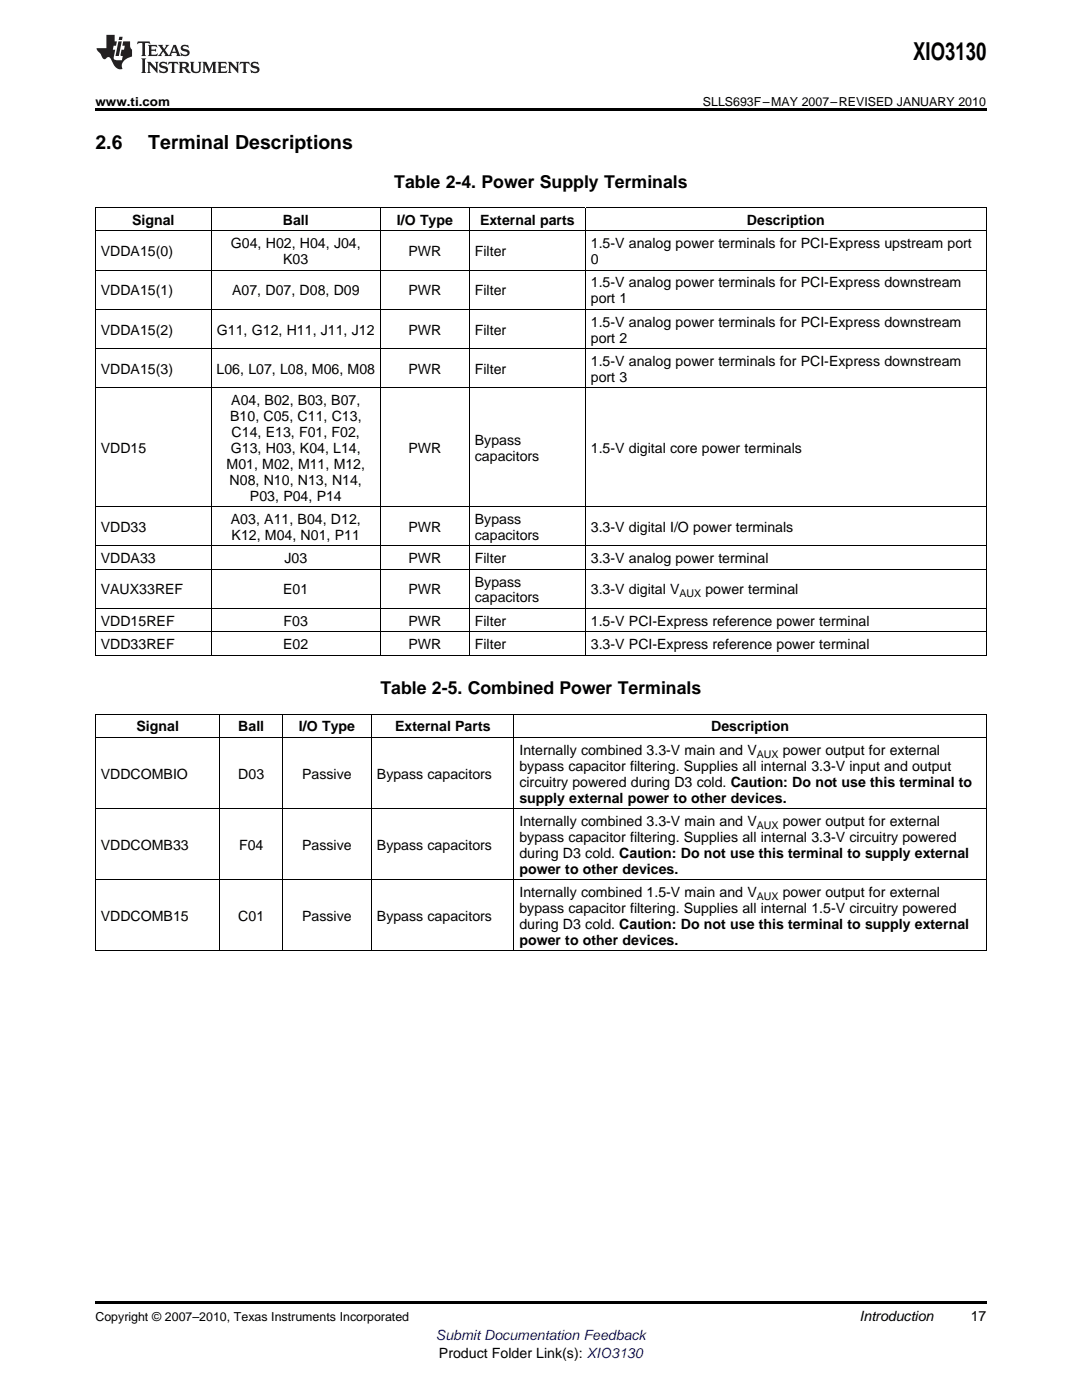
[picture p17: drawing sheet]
<svg xmlns="http://www.w3.org/2000/svg" width="216mm" height="279mm" viewBox="0 0 216 279" stroke-linecap="round" stroke-linejoin="round" font-family="sans-serif">
<defs><g id="words">
<text font-size="4.9" x="182.2" y="12">XIO3130</text>
<g font-size="3.9">
<text x="19" y="29.7">2.6</text>
<text x="29.6" y="29.7">Terminal Descriptions</text>
</g>
<g font-size="3.5">
<text x="78.7" y="37.5">Table 2-4. Power Supply Terminals</text>
<text x="75.9" y="138.6">Table 2-5. Combined Power Terminals</text>
</g>
<g font-size="2.8">
<text x="26.4" y="44.9">Signal</text>
<text x="56.4" y="44.9">Ball</text>
<text x="79.2" y="44.9">I/O Type</text>
<text x="95.8" y="44.9">External parts</text>
<text x="149" y="44.9">Description</text>
<text x="20.1" y="51.1">VDDA15(0)</text>
<text x="46.1" y="49.5">G04, H02, H04, J04,</text>
<text x="56.5" y="52.7">K03</text>
<text x="81.5" y="51.1">PWR</text>
<text x="94.8" y="51.1">Filter</text>
<text x="117.9" y="49.5">1.5-V analog power terminals for PCI-Express upstream port</text>
<text x="117.9" y="52.7">0</text>
<text x="20.1" y="58.9">VDDA15(1)</text>
<text x="46.3" y="58.9">A07, D07, D08, D09</text>
<text x="81.5" y="58.9">PWR</text>
<text x="94.8" y="58.9">Filter</text>
<text x="117.9" y="57.4">1.5-V analog power terminals for PCI-Express downstream</text>
<text x="117.9" y="60.5">port 1</text>
<text x="117.9" y="65.2">1.5-V analog power terminals for PCI-Express downstream</text>
<text x="20.1" y="66.8">VDDA15(2)</text>
<text x="43.3" y="66.8">G11, G12, H11, J11, J12</text>
<text x="81.5" y="66.8">PWR</text>
<text x="94.8" y="66.8">Filter</text>
<text x="117.9" y="68.4">port 2</text>
<text x="20.1" y="74.6">VDDA15(3)</text>
<text x="43.2" y="74.6">L06, L07, L08, M06, M08</text>
<text x="81.5" y="74.6">PWR</text>
<text x="94.8" y="74.6">Filter</text>
<text x="117.9" y="73">1.5-V analog power terminals for PCI-Express downstream</text>
<text x="117.9" y="76.2">port 3</text>
<text x="46.1" y="80.9">A04, B02, B03, B07,</text>
<text x="45.9" y="84">B10, C05, C11, C13,</text>
<text x="46.2" y="87.2">C14, E13, F01, F02,</text>
<text x="94.8" y="88.8">Bypass</text>
<text x="20.1" y="90.4">VDD15</text>
<text x="45.2" y="93.6">M01, M02, M11, M12,</text>
<text x="46.1" y="90.4">G13, H03, K04, L14,</text>
<text x="81.5" y="90.4">PWR</text>
<text x="94.8" y="92">capacitors</text>
<text x="117.9" y="90.4">1.5-V digital core power terminals</text>
<text x="45.8" y="96.7">N08, N10, N13, N14,</text>
<text x="49.9" y="99.9">P03, P04, P14</text>
<text x="20.1" y="106.2">VDD33</text>
<text x="46.1" y="104.6">A03, A11, B04, D12,</text>
<text x="46.2" y="107.7">K12, M04, N01, P11</text>
<text x="81.5" y="106.2">PWR</text>
<text x="94.8" y="104.6">Bypass</text>
<text x="94.8" y="107.7">capacitors</text>
<text x="117.9" y="106.2">3.3-V digital I/O power terminals</text>
<text x="20.1" y="112.4">VDDA33</text>
<text x="56.8" y="112.4">J03</text>
<text x="81.5" y="112.4">PWR</text>
<text x="94.8" y="112.4">Filter</text>
<text x="117.9" y="112.4">3.3-V analog power terminal</text>
<text x="20.1" y="118.6">VAUX33REF</text>
<text x="56.5" y="118.6">E01</text>
<text x="81.5" y="118.6">PWR</text>
<text x="94.8" y="117.1">Bypass</text>
<text x="117.9" y="118.6">3.3-V digital V</text>
<text x="140.8" y="118.6">power terminal</text>
<text x="20.1" y="124.9">VDD15REF</text>
<text x="56.6" y="124.9">F03</text>
<text x="81.5" y="124.9">PWR</text>
<text x="94.8" y="120.2">capacitors</text>
<text x="94.8" y="124.9">Filter</text>
<text x="117.9" y="124.9">1.5-V PCI-Express reference power terminal</text>
<text x="20.1" y="129.5">VDD33REF</text>
<text x="56.5" y="129.5">E02</text>
<text x="81.5" y="129.5">PWR</text>
<text x="94.8" y="129.5">Filter</text>
<text x="117.9" y="129.5">3.3-V PCI-Express reference power terminal</text>
<text x="27.2" y="146">Signal</text>
<text x="47.6" y="146">Ball</text>
<text x="59.7" y="146">I/O Type</text>
<text x="78.8" y="146">External Parts</text>
<text x="141.9" y="146">Description</text>
<text x="20.1" y="155.4">VDDCOMBIO</text>
<text x="47.6" y="155.4">D03</text>
<text x="60.3" y="155.4">Passive</text>
<text x="75.2" y="155.4">Bypass capacitors</text>
<text x="103.6" y="150.6">Internally combined 3.3-V main and V</text>
<text x="103.6" y="153.8">bypass capacitor filtering. Supplies all internal 3.3-V input and output</text>
<text x="156.2" y="150.6">power output for external</text>
<text x="103.6" y="157">circuitry powered during D3 cold. Caution: Do not use this terminal to</text>
<text x="103.6" y="160.2">supply external power to other devices.</text>
<text x="103.6" y="164.8">Internally combined 3.3-V main and V</text>
<text x="103.6" y="168">bypass capacitor filtering. Supplies all internal 3.3-V circuitry powered</text>
<text x="156.2" y="164.8">power output for external</text>
<text x="20.1" y="169.6">VDDCOMB33</text>
<text x="47.7" y="169.6">F04</text>
<text x="60.3" y="169.6">Passive</text>
<text x="75.2" y="169.6">Bypass capacitors</text>
<text x="103.6" y="171.2">during D3 cold. Caution: Do not use this terminal to supply external</text>
<text x="103.6" y="174.3">power to other devices.</text>
<text x="103.6" y="179">Internally combined 1.5-V main and V</text>
<text x="156.2" y="179">power output for external</text>
<text x="20.1" y="183.8">VDDCOMB15</text>
<text x="47.6" y="183.8">C01</text>
<text x="60.3" y="183.8">Passive</text>
<text x="75.2" y="183.8">Bypass capacitors</text>
<text x="103.6" y="182.2">bypass capacitor filtering. Supplies all internal 1.5-V circuitry powered</text>
<text x="103.6" y="185.3">during D3 cold. Caution: Do not use this terminal to supply external</text>
<text x="103.6" y="188.5">power to other devices.</text>
<text x="171.5" y="263.6">Introduction</text>
<text x="193.7" y="263.6">17</text>
<text x="87.6" y="270.9">Product Folder Link(s): XIO3130</text>
</g>
<text font-size="2.8" fill="#00f" x="87" y="267.4">Submit Documentation Feedback</text>
<g font-size="2.5">
<text x="19" y="21.1">www.ti.com</text>
<text x="140.3" y="21.1">SLLS693F–MAY 2007–REVISED JANUARY 2010</text>
<text x="19" y="263.6">Copyright © 2007–2010, Texas Instruments Incorporated</text>
</g>
<g font-size="2.1">
<text x="135.6" y="119.2">AUX</text>
<text x="151" y="151.2">AUX</text>
<text x="151" y="165.4">AUX</text>
<text x="151" y="179.6">AUX</text>
</g>
</g></defs>
<g fill="#231f20">
<path d="M27.5 8.3l-.1 .5 .4-.2h.6v.1v2.1l-.2 .4h1l-.3-.4v-2.1l.1-.1h.5l.5 .2-.2-.5zM29.5 9l.2 .3v1.5l-.2 .4h1.8l.2-.6a1.04 1.04 0 0 1-1.3 .2v-.7h.6l.3 .2v-.6l-.3 .2h-.6v-.6l.8-.1 .4 .3-.2-.5zM31.5 9l.9 1.1-.9 1.1h.8l-.2-.2 .5-.7 .4 .7-.2 .2h1.5l-.1-.2 .1-.4h.9l.1 .4-.2 .2h1l-.3-.3-.7-1.9h-.5l-.9 2-.8-1 .9-1h-.8l.1 .3-.3 .5-.4-.6 .2-.2zM34.7 9.3l.4 1h-.7zM36.3 9.1a.63 .63 0 0 0-.2 .7 .63 .63 0 0 0 .6 .4l.6 .2 .1 .2a.75 .75 0 0 1-.7 .4 .75 .75 0 0 1-.6-.5l.1 .7 .1-.1a1.11 1.11 0 0 0 1.5-.6 1.13 1.13 0 0 0-1.2-.8l-.1-.4a1.04 1.04 0 0 1 1.2 .2l-.2-.5-.1 .1-.5-.2zM28.2 11.7l.2 .3v2.2l-.2 .4h1l-.3-.4v-2.2l.3-.3zM29.3 12.3l.3 .4v1.5l-.3 .4h.8l-.2-.4v-1.3l1.5 1.7v-1.9l.2-.4h-.7l.2 .4v.9l-1.1-1.3zM32 12.5a.62 .62 0 0 0-.2 .7 .62 .62 0 0 0 .6 .4l.6 .1 .1 .3a.76 .76 0 0 1-.7 .3 .76 .76 0 0 1-.6-.4l.1 .7 .1-.1a1.11 1.11 0 0 0 1.5-.6 1.13 1.13 0 0 0-1.2-.8l-.1-.4a1.04 1.04 0 0 1 1.2 .2l-.2-.6-.1 .1-.5-.1zM33.7 12.3l-.2 .7a.61 .61 0 0 1 .8-.4v1.6l-.2 .4h.9l-.2-.4v-1.6a.63 .63 0 0 1 .8 .4l-.2-.7zM35.6 12.3l.3 .4v1.5l-.3 .4h1l-.2-.2v-.8l.5 .2a.76 .76 0 0 0 1.2 .7l-1-1a.58 .58 0 0 0 .6-.5 .58 .58 0 0 0-.5-.6zM36.4 12.7l.1-.1a.45 .45 0 0 1 .5 .1 .45 .45 0 0 1 .1 .5l-.7 .2zM37.9 12.3l.2 .2a2.17 2.17 0 0 0 .3 1.9 .99 .99 0 0 0 1.6-.6v-1.1l.2-.4h-.7l.2 .2a1.92 1.92 0 0 1-.2 1.8 .6 .6 0 0 1-.9-.5v-1.1l.2-.4zM40.4 12.3l.2 .4v1.5l-.2 .4h.7l-.2-.4v-1.4l.8 1.8 .8-1.8v1.4l-.2 .4h.9l-.2-.4v-1.5l.2-.4h-.8l-.6 1.5-.6-1.5zM43.4 12.3l.2 .4v1.5l-.2 .4h1.8l.2-.6a1.04 1.04 0 0 1-1.3 .2v-.7h.5l.4 .2v-.6l-.4 .2h-.5v-.7h.8l.3 .3-.1-.6zM45.5 12.3l.2 .4v1.5l-.2 .4h.7l-.2-.4v-1.3l1.5 1.7v-1.9l.2-.4h-.7l.2 .4v.9l-1.1-1.3zM47.9 12.3l-.1 .7a.61 .61 0 0 1 .8-.4v1.6l-.3 .4h1l-.3-.4 .1-1.6a.63 .63 0 0 1 .7 .4l-.1-.7zM50.2 12.5a.62 .62 0 0 0-.2 .7 .62 .62 0 0 0 .6 .4l.6 .1 .2 .3a.76 .76 0 0 1-.8 .3 .76 .76 0 0 1-.6-.4l.1 .7 .2-.1a1.11 1.11 0 0 0 1.5-.6 1.13 1.13 0 0 0-1.3-.8l-.1-.4a1.04 1.04 0 0 1 1.2 .2l-.1-.6-.2 .1-.5-.1z"/>
<path d="M21.2 7v2.6h-1.9l.1 .4 .7 .9a.91 .91 0 0 0 1 .9 .56 .56 0 0 1 .5-.4 .56 .56 0 0 1 .5 .3l.4 .8a1.53 1.53 0 0 0 1.9 1.2 1.54 1.54 0 0 1 1-2.1l.9-.3v-1.4a1.52 1.52 0 0 1-.3-1.6h-1.4l-.2 .8h.5l-.2 .8h-.4l-.2 1v.2l.4 .1-.2 .8a1.93 1.93 0 0 1-1.6-.2l.3-1.9h-.5l.2-.8h.4l.2-.8h-.4v-1.3zM23.6 8.3l-.6 2.9h.7l.6-2.9zM23.8 7.3l-.1 .7h.6l.2-.7z"/>
</g>
<path d="M19 21.6h177.8v.6h-177.8zM19 259.7h177.8v.5h-177.8z" fill="#000"/>
<g fill="none" stroke="#000" stroke-width=".2">
<path d="M19 53.9h177.8M19 46.1h177.8M19 41.4h177.8M19.1 41.5v89.3M42.1 41.5v89.3M75.9 41.5v89.3M93.6 41.5v89.3M116.8 41.5v89.3M196.8 41.5v89.3M19 77.4h177.8M19 69.6h177.8M19 61.8h177.8"/>
<path d="M19 113.6h177.8M19 109h177.8M19 101.1h177.8M19 130.8h177.8M19 126.1h177.8M19 121.4h177.8M19 147.2h177.8M19 142.5h177.8M19.1 142.6v47.2M43.9 142.6v47.2M56.3 142.6v47.2M74.1 142.6v47.2"/>
<path d="M102.5 142.6v47.2M196.8 142.6v47.2M19 175.6h177.8M19 161.4h177.8M19 189.7h177.8"/>
</g>
<use href="#words"/>
</svg>
